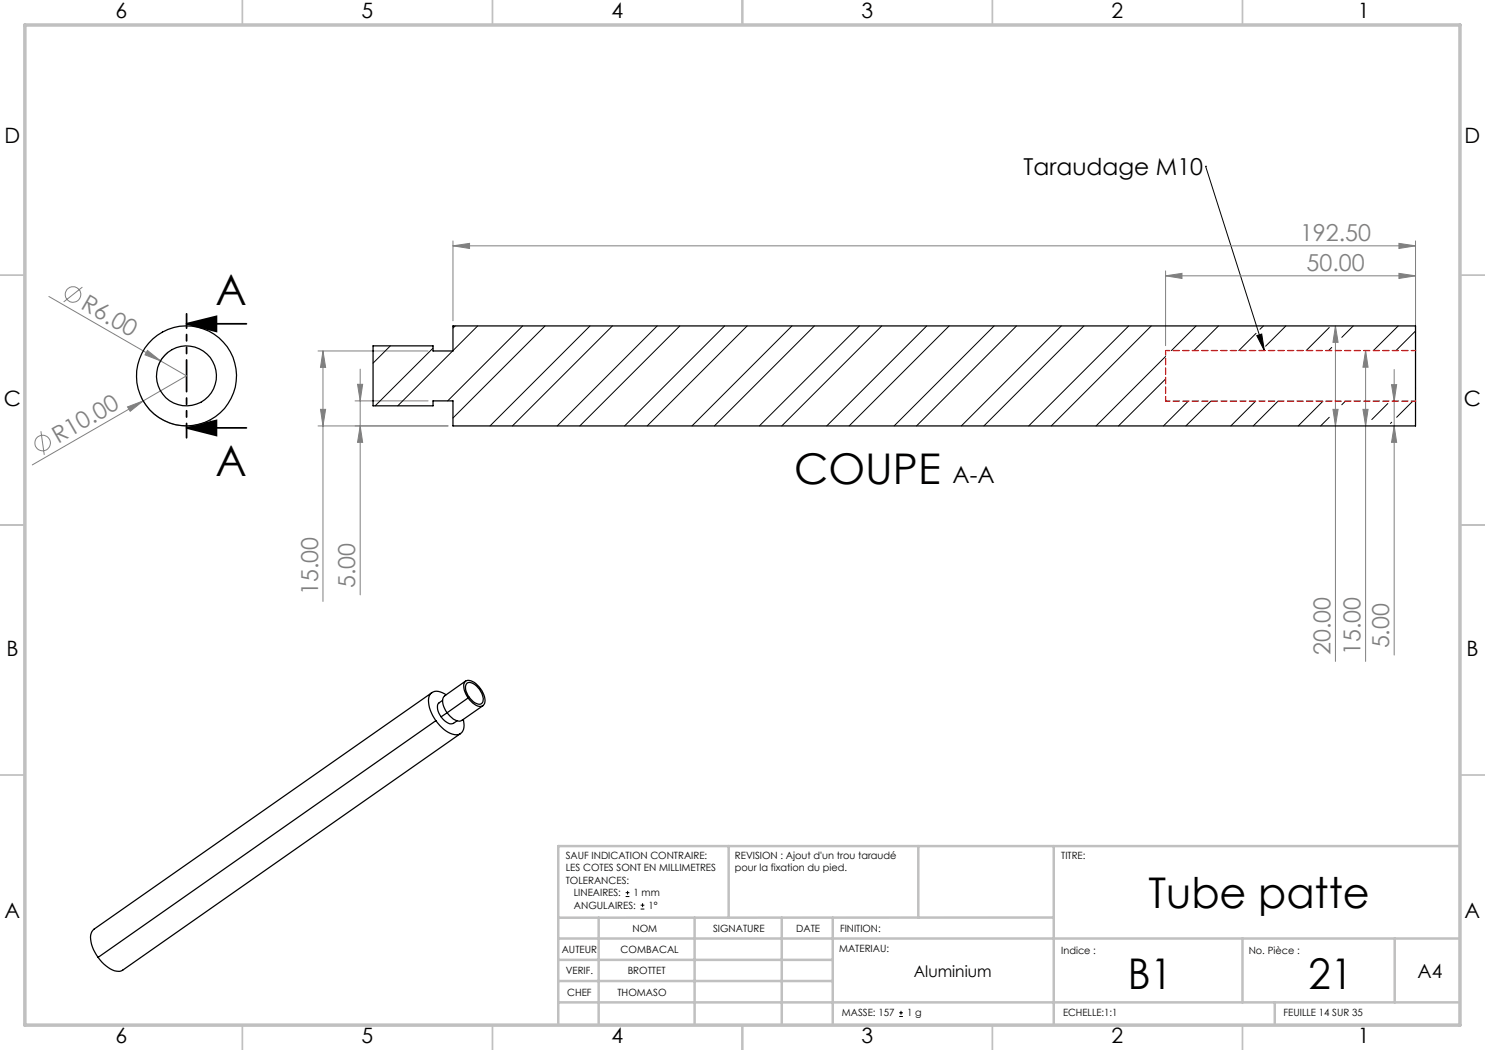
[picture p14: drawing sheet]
<svg xmlns="http://www.w3.org/2000/svg" width="297mm" height="210mm" viewBox="0 0 297 210" stroke-linecap="round" stroke-linejoin="round" font-family="sans-serif">
<defs><g id="words">
<g font-size="8.5">
<text x="43.1" y="61">A</text>
<text x="43.1" y="95.2">A</text>
<text x="158.8" y="96.7">COUPE</text>
<text x="229.7" y="181.7">Tube patte</text>
<text x="225.5" y="197.8">B1</text>
<text x="261.7" y="197.8">21</text>
</g>
<g font-size="4.7">
<text x="204.7" y="35">Taraudage M10</text>
<text x="190.5" y="96.7">A-A</text>
</g>
<g font-size="4.7" fill="#808080">
<text x="260" y="48.1">192.50</text>
<text x="261.3" y="54.1">50.00</text>
<text x="16" y="61.6" transform="rotate(30 16 61.6)">R6.00</text>
<text x="11.6" y="88.8" transform="rotate(-30 11.6 88.8)">R10.00</text>
<text x="63.6" y="119" transform="rotate(-90 63.6 119)">15.00</text>
<text x="71" y="117.7" transform="rotate(-90 71 117.7)">5.00</text>
<text x="266.1" y="131" transform="rotate(-90 266.1 131)">20.00</text>
<text x="272.1" y="131" transform="rotate(-90 272.1 131)">15.00</text>
<text x="277.8" y="129.7" transform="rotate(-90 277.8 129.7)">5.00</text>
</g>
<g font-size="4.2">
<text x="23.1" y="3.6">6</text>
<text x="72.3" y="3.6">5</text>
<text x="122.3" y="3.6">4</text>
<text x="172.3" y="3.6">3</text>
<text x="222.3" y="3.6">2</text>
<text x="271.6" y="3.6">1</text>
<text x=".9" y="28.6">D</text>
<text x="292.9" y="28.6">D</text>
<text x=".8" y="81.1">C</text>
<text x="292.8" y="81.1">C</text>
<text x="1.3" y="131.1">B</text>
<text x="293.3" y="131.1">B</text>
<text x=".9" y="183.6">A</text>
<text x="292.9" y="183.6">A</text>
<text x="23.1" y="208.6">6</text>
<text x="72.3" y="208.6">5</text>
<text x="122.3" y="208.6">4</text>
<text x="172.3" y="208.6">3</text>
<text x="222.3" y="208.6">2</text>
<text x="271.6" y="208.6">1</text>
</g>
<text font-size="3.9" x="283.5" y="195.6">A4</text>
<text font-size="3.2" x="182.8" y="195.5">Aluminium</text>
<g font-size="2">
<text x="113.1" y="171.8">SAUF INDICATION CONTRAIRE:</text>
<text x="147" y="171.8">REVISION : Ajout d'un trou taraudé</text>
<text x="212.3" y="171.8">TITRE:</text>
<text x="113.1" y="174.3">LES COTES SONT EN MILLIMETRES</text>
<text x="113.1" y="176.8">TOLERANCES:</text>
<text x="114.8" y="179.3">LINEAIRES:</text>
<text x="126.7" y="179.3">1 mm</text>
<text x="147" y="174.3">pour la fixation du pied.</text>
<text x="114.8" y="181.8">ANGULAIRES:</text>
<text x="129.7" y="181.8">1°</text>
<text x="112.4" y="190.5">AUTEUR</text>
<text x="124.1" y="190.5">COMBACAL</text>
<text x="126.5" y="186.4">NOM</text>
<text x="142.6" y="186.4">SIGNATURE</text>
<text x="159.2" y="186.4">DATE</text>
<text x="167.8" y="190.3">MATERIAU:</text>
<text x="168" y="186.4">FINITION:</text>
<text x="212.3" y="190.9">Indice :</text>
<text x="249.7" y="190.9">No. Pièce :</text>
<text x="113.1" y="194.9">VERIF.</text>
<text x="125.5" y="194.9">BROTTET</text>
<text x="113.4" y="199.2">CHEF</text>
<text x="123.5" y="199.2">THOMASO</text>
<text x="168.4" y="203.3">MASSE: 157</text>
<text x="181.4" y="203.3">1 g</text>
<text x="212.6" y="203.3">ECHELLE:1:1</text>
<text x="256.7" y="203.3">FEUILLE 14 SUR 35</text>
</g>
</g></defs>
<g fill="none" stroke="#808080" stroke-width=".2">
<path d="M9.8 59.3l22.3 12.9M16.5 57.4l-3.8 3M90.6 49.2l3.3-.5v1zM90.6 48.2v16M90.6 49.2h192.5M233.1 55.2l3.3-.5v1zM233.1 54.2v14.9M233.1 55.2h50M279.8 48.7l3.3 .5-3.3 .5zM279.8 54.7l3.3 .5-3.3 .5zM283.1 48.2v26M28.2 79.3a10 10 0 0 0 13 5.1"/>
<path d="M29.5 70.1l2.6 2.1-3.1-1.2zM32.1 72.2l5.2 3-8.7 5M33.6 70.4a6.3 6.3 0 0 0-1.9 2.7M63.6 70.2h22M64.6 70.2l.5 3.3h-1zM64.6 70.2v50.1M71.5 76.9h1l-.5 3.3zM72 73.8v45.2M267.1 65.2l.5 3.3h-1zM267.1 65.2v67.1M273.1 70.1l.5 3.3h-1zM273.1 70.1v62.2"/>
<path d="M278.3 76.9h1l-.5 3.3zM278.8 73.9v57.1M8.2 86.2l.7 4.8M25.5 81.4l3.1-1.2-2.6 2.1zM28.6 80.2l-22.1 12.8M63.6 85.2h26M64.1 81.9h1l-.5 3.3zM71 80.2h14.6M72 85.2l.5 3.3h-1zM266.6 81.9h1l-.5 3.3zM272.6 81.9h1l-.5 3.3zM278.8 85.2l.5 3.3h-1z"/>
<circle cx="14.6" cy="58.9" r="1.56"/>
<circle cx="8.5" cy="88.6" r="1.56"/>
</g>
<path d="M241.1 33.3h.1M241.1 33.3l11.8 36.8M251.4 67.1l.9-.3 .6 3.3zM125.1 179.3h.8M125.1 178.5h.8M125.5 178.2v.7M128.1 181.8h.8M128.1 181h.8M128.5 180.6v.8M179.8 203.3h.8M179.8 202.6h.8M180.2 202.2v.7" fill="none" stroke="#000" stroke-width=".2"/>
<path d="M37.3 64.8l6-1.5v3zM37.3 64.8h12M37.3 85.6l6-1.5v3zM37.3 85.6h12" fill="none" stroke="#000" stroke-width=".35"/>
<path d="M37.3 62.8v24.8" fill="none" stroke="#000" stroke-width=".35" stroke-dasharray="6.3 1.3 1.3 1.3 1.3 1.3" stroke-dashoffset="3.5"/>
<g fill="none" stroke="#c0c0c0" stroke-width=".35">
<path d="M48.5 0v5M98.5 0v5M148.5 0v5M198.5 0v5M248.5 0v5M0 55h5M292 55h5.1M0 105h5M292 105h5.1M0 155h5M292 155h5.1M48.5 205v5.1"/>
<path d="M98.5 205v5.1M148.5 205v5.1M198.5 205v5.1M248.5 205v5.1"/>
</g>
<g fill="none" stroke="#c0c0c0" stroke-width=".5">
<path d="M145.7 169.2v14.3M183.7 169.2v14.3M210.7 169.2v35.5M291.9 169.2h-180.2v35.5M111.9 196.2h54.6M111.9 192h54.6M111.9 187.7h180M119.7 183.5v21.2M138.9 183.5v21.2M156.4 183.5v21.2M166.5 183.5v21.2M210.7 183.5h-98.8"/>
<path d="M248.5 187.7v12.8M278.9 187.7v12.8M111.9 200.5h180M255 200.5v4.2"/>
</g>
<path d="M5 5h287v200h-287z" fill="none" stroke="#c0c0c0" stroke-width=".7"/>
<g fill="#000">
<path d="M251.4 67.1l.9-.3 .6 3.3z"/>
<path d="M37.3 64.8l6-1.5v3zM37.3 85.6l6-1.5v3z"/>
</g>
<g fill="#808080">
<path d="M29.5 70.1l2.6 2.1-3.1-1.2z"/>
<path d="M25.5 81.4l3.1-1.2-2.6 2.1z"/>
<path d="M233.1 55.2l3.3-.5v1zM279.8 54.7l3.3 .5-3.3 .5z"/>
<path d="M90.6 49.2l3.3-.5v1zM279.8 48.7l3.3 .5-3.3 .5z"/>
<path d="M72 85.2l.5 3.3h-1zM71.5 76.9h1l-.5 3.3z"/>
<path d="M278.3 76.9h1l-.5 3.3zM278.8 85.2l.5 3.3h-1zM273.1 70.1l.5 3.3h-1zM272.6 81.9h1l-.5 3.3zM267.1 65.2l.5 3.3h-1zM266.6 81.9h1l-.5 3.3zM64.6 70.2l.5 3.3h-1zM64.1 81.9h1l-.5 3.3z"/>
</g>
<g fill="none" stroke="#000" stroke-width=".25">
<path d="M74.6 69.2h12v1h4v-5h192.5v20h-192.5v-5h-4v1h-12zM86.4 138.5l-67.6 47.3a2.35 2.35 0 0 0-.6 2.6l.5 1.5 .9 1.6M89.2 139a2.43 2.43 0 0 0-3.1-.3 4.4 4.4 0 0 0 .4 4.4l.7 1M93.1 136.2a2.04 2.04 0 0 1 2.4 .8 4 4 0 0 1 1.4 3.7 1.23 1.23 0 0 1-2 .2 4.4 4.4 0 0 1-2-4.3zM93.1 136.2l-4.2 3a2.1 2.1 0 0 0 0 2.5l.5 .8M93.4 136.6a1.94 1.94 0 0 1 2.2 1 3.1 3.1 0 0 1 .9 2.9 1.4 1.4 0 0 1-2.1-.4 3 3 0 0 1-1.1-3.3zM93.6 139.6l-4.2 2.9M87.2 144.1l-67.6 47.4M88.2 143.4a2.54 2.54 0 0 0 2.3 1.3l.9-.5M88.5 140.1a1.65 1.65 0 0 0-.7 2.5l.4 .8M89.4 142.5l-1.2 .9M92.1 146.7l-67.5 47.3a2.91 2.91 0 0 1-3.4-.8l-1.6-1.7"/>
<path d="M92.7 143.9a2.54 2.54 0 0 1-.8 3 4.2 4.2 0 0 1-4-1.8l-.7-1M96.6 141.1l-4.2 3a2.04 2.04 0 0 1-2.4-.8l-.6-.8"/>
<circle cx="37.3" cy="75.2" r="10"/>
<circle cx="37.3" cy="75.2" r="6"/>
</g>
<g fill="none" stroke="#000" stroke-width=".2">
<path d="M78.1 69.2l-3.5 3.4M86.6 69.6l-11.6 11.6M90.5 70.2l-10.9 11M91.1 65.2l-.5 .4M95.5 65.2l-4.9 4.9M104.5 65.2l-15 15M109 65.2l-18.4 18.4M118 65.2l-20 20M122.5 65.2l-20 20M131.4 65.2l-20 20M136 65.2l-20 20M144.9 65.2l-20 20"/>
<path d="M149.4 65.2l-20 20M158.4 65.2l-20 20M162.9 65.2l-20 20M171.9 65.2l-20 20M176.4 65.2l-20 20M185.3 65.2l-20 20M189.8 65.2l-20 20M198.8 65.2l-20 20M203.3 65.2l-20 20M212.3 65.2l-20 20M216.8 65.2l-20 20M225.7 65.2l-20 20"/>
<path d="M230.3 65.2l-20 20M233.1 71.3l-13.9 13.9M233.1 75.8l-9.4 9.4M239.2 65.2l-4.9 4.9M243.7 65.2l-4.9 4.9M251.2 66.7l-3.4 3.4M252.3 70.1h-.1M252.7 65.2l-.7 .7M257.2 65.2l-4.1 4M265.9 65.5l-4.7 4.6M266.3 69.5l-.6 .6M270.7 65.2l-2.3 2.3"/>
<path d="M279.6 65.2l-4.9 4.9M283.1 66.2l-3.9 3.9M237.6 80.2l-4.9 5M242.1 80.2l-4.9 5M251.1 80.2l-4.9 5M255.6 80.2l-5 5M264.6 80.2l-5 5M265.9 83.5l-1.8 1.7M269.1 80.2l-.7 .8M277.6 80.7l-3.2 3.2M278.3 84.4l-.2 .3M282.5 80.2l-3.2 3.3"/>
</g>
<path d="M233.1 70.1h50M283.1 80.2h-50" fill="none" stroke="#f00" stroke-width=".25" stroke-dasharray="1.3 .6" stroke-dashoffset=".4"/>
<path d="M233.1 80.2v-10.1" fill="none" stroke="#f00" stroke-width=".25" stroke-dasharray="1.3 .6" stroke-dashoffset=".3"/>
<use href="#words"/>
</svg>
